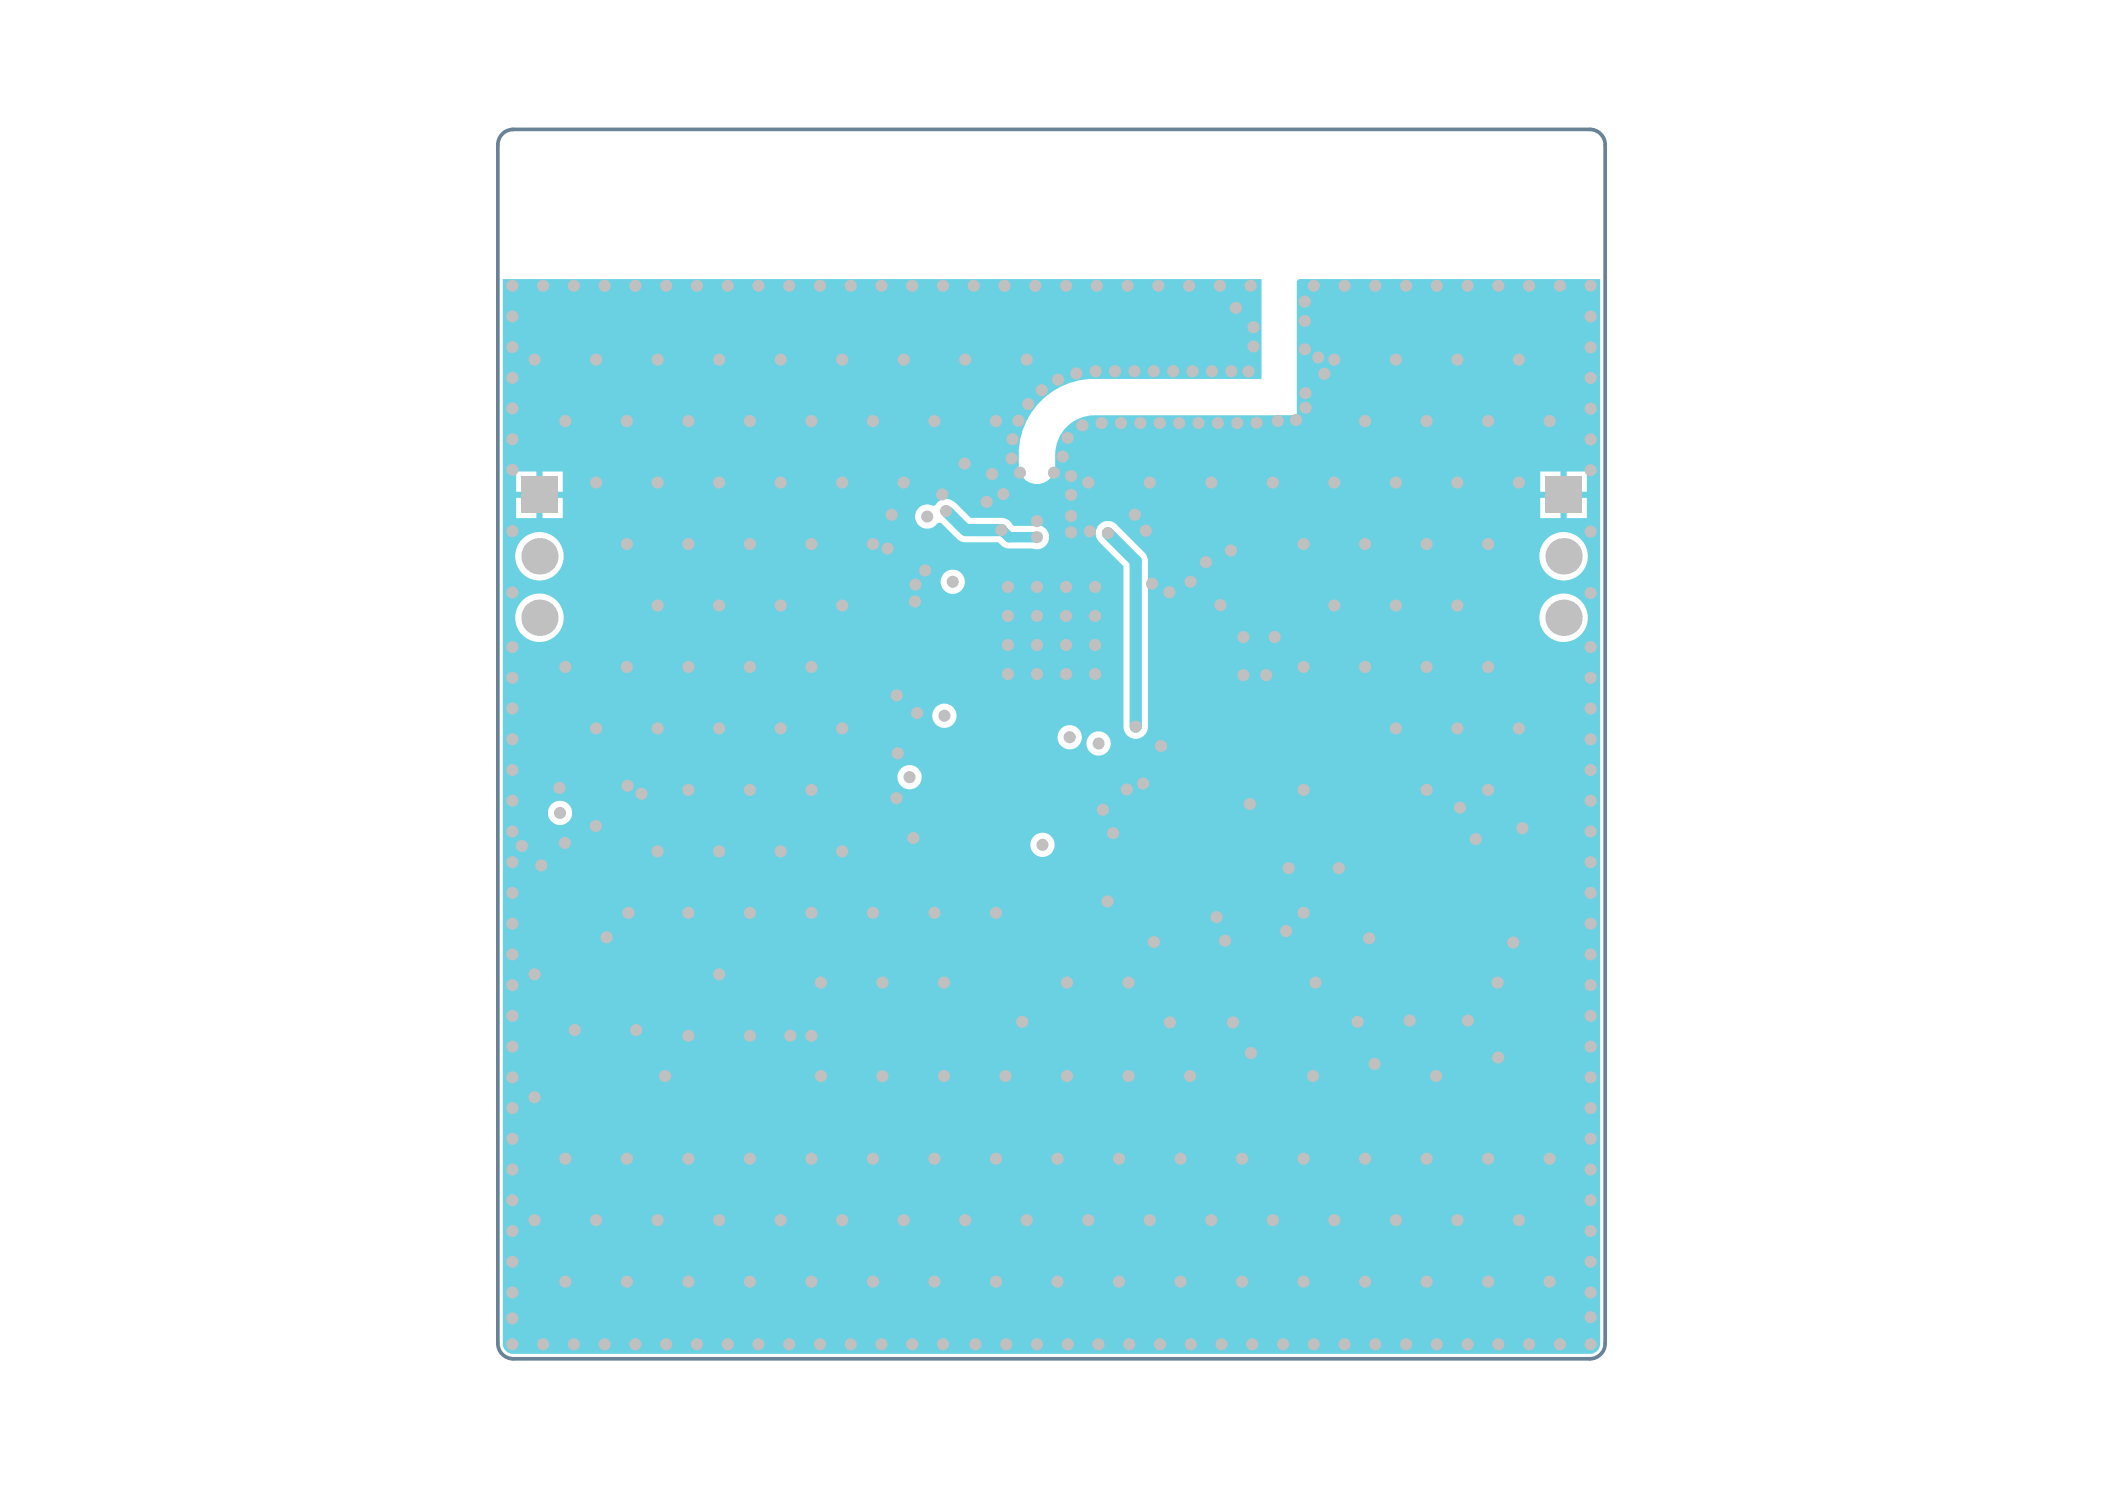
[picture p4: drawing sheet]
<svg xmlns="http://www.w3.org/2000/svg" width="297mm" height="210mm" viewBox="0 0 297 210" stroke-linecap="round" stroke-linejoin="round" font-family="sans-serif">
<path d="M72.4 18.3h151.9" fill="none" stroke="#698295" stroke-width=".51"/>
<path d="M72.4 18.3a2.18 2.18 0 0 0-2.1 2.1v169.1a2.17 2.17 0 0 0 2.1 2.2h151.9a2.17 2.17 0 0 0 2.2-2.2v-169.1a2.17 2.17 0 0 0-2.2-2.1" fill="none" stroke="#698295" stroke-width=".52"/>
<path d="M70.9 39.4h107.1v14.1h-24.3a10.7 10.7 0 0 0-9.9 9.9v2.6a2.59 2.59 0 0 0 2.5 2.3 2.59 2.59 0 0 0 2.6-2.3 7.5 7.5 0 0 1 1.3-5.4 5.5 5.5 0 0 1 4.2-2h28.6v-18.9l.3-.3h42.5v150.1a1.43 1.43 0 0 1-1.2 1.5h-152.5a1.43 1.43 0 0 1-1.2-1.5zM76.6 66.5v2.9h2.8v-2.9zM72.8 66.5v2.9h2.9v-2.9zM221.1 66.5v2.9h2.8v-2.9zM217.3 66.5v2.9h2.9v-2.9zM129.6 71.7a1.71 1.71 0 0 0 .2 2.5 1.71 1.71 0 0 0 2.5-.4h.5l2 1.9a1.93 1.93 0 0 0 1.5 .8h4.6l.7 .7 .6 .2h3.5a1.71 1.71 0 0 0 2.3-1.6 1.71 1.71 0 0 0-2.3-1.6h-2.7a2.05 2.05 0 0 0-1.7-1.1h-4.3l-2.1-2.1a1.81 1.81 0 0 0-2.9 .2l-.3 .2a1.8 1.8 0 0 0-2.1 .3zM76.6 70.2v2.9h2.8v-2.9zM72.8 70.2v2.9h2.9v-2.9zM221.1 70.2v2.9h2.8v-2.9zM217.3 70.2v2.9h2.9v-2.9zM72.7 78.5a3.4 3.4 0 0 0 6.8 0 3.4 3.4 0 0 0-6.8 0zM217.2 78.5a3.5 3.5 0 0 0 6.9 0 3.5 3.5 0 0 0-6.9 0zM132.7 82.1a1.75 1.75 0 0 0 3.5 0 1.75 1.75 0 0 0-3.5 0zM72.7 87.1a3.4 3.4 0 0 0 6.8 0 3.4 3.4 0 0 0-6.8 0zM217.2 87.1a3.5 3.5 0 0 0 6.9 0 3.5 3.5 0 0 0-6.9 0zM131.6 101a1.71 1.71 0 0 0 3.4 0 1.71 1.71 0 0 0-3.4 0zM155.1 74a1.77 1.77 0 0 0 0 2.5l3.4 3.4v22.6a1.73 1.73 0 0 0 1.8 1.7 1.73 1.73 0 0 0 1.7-1.7v-23.6l-.2-.6-.3-.4-3.8-3.7a1.71 1.71 0 0 0-2.6-.2zM149.2 104a1.75 1.75 0 0 0 3.5 0 1.75 1.75 0 0 0-3.5 0zM153.3 104.9a1.71 1.71 0 0 0 3.4 0 1.71 1.71 0 0 0-3.4 0zM126.6 109.6a1.75 1.75 0 0 0 3.5 0 1.75 1.75 0 0 0-3.5 0zM77.3 114.7a1.71 1.71 0 0 0 3.4 0 1.71 1.71 0 0 0-3.4 0zM145.4 119.2a1.71 1.71 0 0 0 3.4 0 1.71 1.71 0 0 0-3.4 0z" fill="#6ad1e3"/>
<path d="M136 74.5l.3 .3M141.3 74.8l1.1 1h3.9" fill="none" stroke="#6ad1e3" stroke-width="1.5"/>
<path d="M133.7 72.2l2.3 2.3M136.3 74.8h5M156.3 75.2l4 4v23.3" fill="none" stroke="#6ad1e3" stroke-width="1.7"/>
<g fill="#c0c0c0">
<circle cx="148.7" cy="66.7" r=".85"/>
<circle cx="146.3" cy="73.5" r=".85"/>
<circle cx="143.9" cy="66.7" r=".85"/>
<circle cx="184.2" cy="57.5" r=".85"/>
<circle cx="186" cy="50.4" r=".85"/>
<circle cx="214.8" cy="116.8" r=".85"/>
<circle cx="176.4" cy="113.4" r=".85"/>
<circle cx="178.7" cy="95.2" r=".85"/>
<circle cx="214.3" cy="50.7" r=".85"/>
<circle cx="218.7" cy="59.4" r=".85"/>
<circle cx="214.3" cy="68.1" r=".85"/>
<circle cx="214.3" cy="102.8" r=".85"/>
<circle cx="218.7" cy="163.5" r=".85"/>
<circle cx="214.3" cy="172.1" r=".85"/>
<circle cx="218.7" cy="180.8" r=".85"/>
<circle cx="205.7" cy="50.7" r=".85"/>
<circle cx="210" cy="59.4" r=".85"/>
<circle cx="205.7" cy="68.1" r=".85"/>
<circle cx="210" cy="76.7" r=".85"/>
<circle cx="205.7" cy="85.4" r=".85"/>
<circle cx="210" cy="94.1" r=".85"/>
<circle cx="205.7" cy="102.8" r=".85"/>
<circle cx="210" cy="111.4" r=".85"/>
<circle cx="210" cy="163.5" r=".85"/>
<circle cx="205.7" cy="172.1" r=".85"/>
<circle cx="210" cy="180.8" r=".85"/>
<circle cx="197" cy="50.7" r=".85"/>
<circle cx="201.3" cy="59.4" r=".85"/>
<circle cx="197" cy="68.1" r=".85"/>
<circle cx="201.3" cy="76.7" r=".85"/>
<circle cx="197" cy="85.4" r=".85"/>
<circle cx="201.3" cy="94.1" r=".85"/>
<circle cx="197" cy="102.8" r=".85"/>
<circle cx="201.3" cy="111.4" r=".85"/>
<circle cx="201.3" cy="163.5" r=".85"/>
<circle cx="197" cy="172.1" r=".85"/>
<circle cx="201.3" cy="180.8" r=".85"/>
<circle cx="188.3" cy="50.7" r=".85"/>
<circle cx="192.6" cy="59.4" r=".85"/>
<circle cx="188.3" cy="68.1" r=".85"/>
<circle cx="192.6" cy="76.7" r=".85"/>
<circle cx="188.3" cy="85.4" r=".85"/>
<circle cx="192.6" cy="94.1" r=".85"/>
<circle cx="192.6" cy="163.5" r=".85"/>
<circle cx="188.3" cy="172.1" r=".85"/>
<circle cx="192.6" cy="180.8" r=".85"/>
<circle cx="179.6" cy="68.1" r=".85"/>
<circle cx="183.9" cy="76.7" r=".85"/>
<circle cx="183.9" cy="94.1" r=".85"/>
<circle cx="183.9" cy="111.4" r=".85"/>
<circle cx="183.9" cy="128.8" r=".85"/>
<circle cx="183.9" cy="163.5" r=".85"/>
<circle cx="179.6" cy="172.1" r=".85"/>
<circle cx="183.9" cy="180.8" r=".85"/>
<circle cx="170.9" cy="68.1" r=".85"/>
<circle cx="175.3" cy="163.5" r=".85"/>
<circle cx="170.9" cy="172.1" r=".85"/>
<circle cx="175.3" cy="180.8" r=".85"/>
<circle cx="162.2" cy="68.1" r=".85"/>
<circle cx="166.6" cy="163.5" r=".85"/>
<circle cx="162.2" cy="172.1" r=".85"/>
<circle cx="166.6" cy="180.8" r=".85"/>
<circle cx="153.6" cy="68.1" r=".85"/>
<circle cx="157.9" cy="163.5" r=".85"/>
<circle cx="153.6" cy="172.1" r=".85"/>
<circle cx="157.9" cy="180.8" r=".85"/>
<circle cx="144.9" cy="50.7" r=".85"/>
<circle cx="149.2" cy="163.5" r=".85"/>
<circle cx="144.9" cy="172.1" r=".85"/>
<circle cx="149.2" cy="180.8" r=".85"/>
<circle cx="136.2" cy="50.7" r=".85"/>
<circle cx="140.5" cy="59.4" r=".85"/>
<circle cx="140.5" cy="128.8" r=".85"/>
<circle cx="140.5" cy="163.5" r=".85"/>
<circle cx="136.2" cy="172.1" r=".85"/>
<circle cx="140.5" cy="180.8" r=".85"/>
<circle cx="127.5" cy="50.7" r=".85"/>
<circle cx="131.9" cy="59.4" r=".85"/>
<circle cx="127.5" cy="68.1" r=".85"/>
<circle cx="131.9" cy="128.8" r=".85"/>
<circle cx="131.9" cy="163.5" r=".85"/>
<circle cx="127.5" cy="172.1" r=".85"/>
<circle cx="131.9" cy="180.8" r=".85"/>
<circle cx="118.8" cy="50.7" r=".85"/>
<circle cx="123.2" cy="59.4" r=".85"/>
<circle cx="118.8" cy="68.1" r=".85"/>
<circle cx="123.2" cy="76.7" r=".85"/>
<circle cx="118.8" cy="85.4" r=".85"/>
<circle cx="118.8" cy="102.8" r=".85"/>
<circle cx="118.8" cy="120.1" r=".85"/>
<circle cx="123.2" cy="128.8" r=".85"/>
<circle cx="123.2" cy="163.5" r=".85"/>
<circle cx="118.8" cy="172.1" r=".85"/>
<circle cx="123.2" cy="180.8" r=".85"/>
<circle cx="110.2" cy="50.7" r=".85"/>
<circle cx="114.5" cy="59.4" r=".85"/>
<circle cx="110.2" cy="68.1" r=".85"/>
<circle cx="114.5" cy="76.7" r=".85"/>
<circle cx="110.2" cy="85.4" r=".85"/>
<circle cx="114.5" cy="94.1" r=".85"/>
<circle cx="110.2" cy="102.8" r=".85"/>
<circle cx="114.5" cy="111.4" r=".85"/>
<circle cx="110.2" cy="120.1" r=".85"/>
<circle cx="114.5" cy="128.8" r=".85"/>
<circle cx="114.5" cy="146.1" r=".85"/>
<circle cx="114.5" cy="163.5" r=".85"/>
<circle cx="110.2" cy="172.1" r=".85"/>
<circle cx="114.5" cy="180.8" r=".85"/>
<circle cx="101.5" cy="50.7" r=".85"/>
<circle cx="105.8" cy="59.4" r=".85"/>
<circle cx="101.5" cy="68.1" r=".85"/>
<circle cx="105.8" cy="76.7" r=".85"/>
<circle cx="101.5" cy="85.4" r=".85"/>
<circle cx="105.8" cy="94.1" r=".85"/>
<circle cx="101.5" cy="102.8" r=".85"/>
<circle cx="105.8" cy="111.4" r=".85"/>
<circle cx="101.5" cy="120.1" r=".85"/>
<circle cx="105.8" cy="128.8" r=".85"/>
<circle cx="101.5" cy="137.4" r=".85"/>
<circle cx="105.8" cy="146.1" r=".85"/>
<circle cx="105.8" cy="163.5" r=".85"/>
<circle cx="101.5" cy="172.1" r=".85"/>
<circle cx="105.8" cy="180.8" r=".85"/>
<circle cx="92.8" cy="50.7" r=".85"/>
<circle cx="97.1" cy="59.4" r=".85"/>
<circle cx="92.8" cy="68.1" r=".85"/>
<circle cx="97.1" cy="76.7" r=".85"/>
<circle cx="92.8" cy="85.4" r=".85"/>
<circle cx="97.1" cy="94.1" r=".85"/>
<circle cx="92.8" cy="102.8" r=".85"/>
<circle cx="97.1" cy="111.4" r=".85"/>
<circle cx="92.8" cy="120.1" r=".85"/>
<circle cx="97.1" cy="128.8" r=".85"/>
<circle cx="97.1" cy="146.1" r=".85"/>
<circle cx="97.1" cy="163.5" r=".85"/>
<circle cx="92.8" cy="172.1" r=".85"/>
<circle cx="97.1" cy="180.8" r=".85"/>
<circle cx="84.1" cy="50.7" r=".85"/>
<circle cx="88.5" cy="59.4" r=".85"/>
<circle cx="84.1" cy="68.1" r=".85"/>
<circle cx="88.5" cy="76.7" r=".85"/>
<circle cx="88.5" cy="94.1" r=".85"/>
<circle cx="84.1" cy="102.8" r=".85"/>
<circle cx="88.5" cy="163.5" r=".85"/>
<circle cx="84.1" cy="172.1" r=".85"/>
<circle cx="88.5" cy="180.8" r=".85"/>
<circle cx="75.4" cy="50.7" r=".85"/>
<circle cx="79.8" cy="59.4" r=".85"/>
<circle cx="79.8" cy="94.1" r=".85"/>
<circle cx="75.4" cy="137.4" r=".85"/>
<circle cx="75.4" cy="154.8" r=".85"/>
<circle cx="79.8" cy="163.5" r=".85"/>
<circle cx="75.4" cy="172.1" r=".85"/>
<circle cx="79.8" cy="180.8" r=".85"/>
<circle cx="172.9" cy="132.7" r=".85"/>
<circle cx="163.8" cy="105.2" r=".85"/>
<circle cx="172.2" cy="85.4" r=".85"/>
<circle cx="165" cy="83.5" r=".85"/>
<circle cx="175.5" cy="95.2" r=".85"/>
<circle cx="175.5" cy="89.9" r=".85"/>
<circle cx="181.5" cy="131.3" r=".85"/>
<circle cx="181.8" cy="122.5" r=".85"/>
<circle cx="193.2" cy="132.4" r=".85"/>
<circle cx="191.6" cy="144.1" r=".85"/>
<circle cx="171.7" cy="129.4" r=".85"/>
<circle cx="174" cy="144.2" r=".85"/>
<circle cx="179.9" cy="89.9" r=".85"/>
<circle cx="162.6" cy="82.3" r=".85"/>
<circle cx="154.5" cy="82.8" r=".85"/>
<circle cx="154.5" cy="86.9" r=".85"/>
<circle cx="154.5" cy="91" r=".85"/>
<circle cx="154.5" cy="95.1" r=".85"/>
<circle cx="150.4" cy="82.8" r=".85"/>
<circle cx="150.4" cy="86.9" r=".85"/>
<circle cx="150.4" cy="91" r=".85"/>
<circle cx="150.4" cy="95.1" r=".85"/>
<circle cx="146.3" cy="82.8" r=".85"/>
<circle cx="146.3" cy="86.9" r=".85"/>
<circle cx="146.3" cy="91" r=".85"/>
<circle cx="146.3" cy="95.1" r=".85"/>
<circle cx="142.2" cy="82.8" r=".85"/>
<circle cx="142.2" cy="86.9" r=".85"/>
<circle cx="142.2" cy="95.1" r=".85"/>
<circle cx="142.2" cy="91" r=".85"/>
<circle cx="185.6" cy="138.6" r=".85"/>
<circle cx="211.3" cy="138.6" r=".85"/>
<circle cx="159.2" cy="138.6" r=".85"/>
<circle cx="150.6" cy="138.6" r=".85"/>
<circle cx="124.5" cy="138.6" r=".85"/>
<circle cx="133.2" cy="138.6" r=".85"/>
<circle cx="115.8" cy="138.6" r=".85"/>
<circle cx="115.8" cy="151.8" r=".85"/>
<circle cx="133.2" cy="151.8" r=".85"/>
<circle cx="202.7" cy="151.8" r=".85"/>
<circle cx="176.5" cy="148.5" r=".85"/>
<circle cx="156.3" cy="127.2" r=".85"/>
<circle cx="165.1" cy="144.2" r=".85"/>
<circle cx="144.2" cy="144.1" r=".85"/>
<circle cx="211.4" cy="149.2" r=".85"/>
<circle cx="207.1" cy="144" r=".85"/>
<circle cx="213.5" cy="133" r=".85"/>
<circle cx="198.9" cy="144" r=".85"/>
<circle cx="72.3" cy="83.6" r=".85"/>
<circle cx="72.3" cy="74.9" r=".85"/>
<circle cx="72.3" cy="62" r=".85"/>
<circle cx="72.3" cy="66.3" r=".85"/>
<circle cx="72.3" cy="53.3" r=".85"/>
<circle cx="72.3" cy="57.6" r=".85"/>
<circle cx="176.9" cy="46.2" r=".85"/>
<circle cx="176.5" cy="40.3" r=".85"/>
<circle cx="189.7" cy="40.3" r=".85"/>
<circle cx="185.4" cy="40.3" r=".85"/>
<circle cx="184.1" cy="45.3" r=".85"/>
<circle cx="184.1" cy="42.5" r=".85"/>
<circle cx="224.5" cy="83.7" r=".85"/>
<circle cx="224.5" cy="75" r=".85"/>
<circle cx="224.5" cy="66.3" r=".85"/>
<circle cx="224.5" cy="53.3" r=".85"/>
<circle cx="224.5" cy="57.6" r=".85"/>
<circle cx="224.5" cy="49" r=".85"/>
<circle cx="224.5" cy="62" r=".85"/>
<circle cx="176.9" cy="48.9" r=".85"/>
<circle cx="180.3" cy="59.4" r=".85"/>
<circle cx="182.9" cy="59.2" r=".85"/>
<circle cx="184.1" cy="49.3" r=".85"/>
<circle cx="173.7" cy="52.4" r=".85"/>
<circle cx="171" cy="52.4" r=".85"/>
<circle cx="168.3" cy="52.4" r=".85"/>
<circle cx="165.5" cy="52.4" r=".85"/>
<circle cx="162.8" cy="52.4" r=".85"/>
<circle cx="160.1" cy="52.4" r=".85"/>
<circle cx="157.3" cy="52.4" r=".85"/>
<circle cx="154.6" cy="52.4" r=".85"/>
<circle cx="151.9" cy="52.7" r=".85"/>
<circle cx="149.3" cy="53.6" r=".85"/>
<circle cx="147" cy="55" r=".85"/>
<circle cx="145.1" cy="57" r=".85"/>
<circle cx="143.7" cy="59.4" r=".85"/>
<circle cx="142.9" cy="62" r=".85"/>
<circle cx="142.7" cy="64.7" r=".85"/>
<circle cx="150" cy="64.4" r=".85"/>
<circle cx="150.7" cy="61.8" r=".85"/>
<circle cx="152.7" cy="60" r=".85"/>
<circle cx="155.5" cy="59.7" r=".85"/>
<circle cx="158.2" cy="59.7" r=".85"/>
<circle cx="160.9" cy="59.7" r=".85"/>
<circle cx="163.7" cy="59.7" r=".85"/>
<circle cx="166.4" cy="59.7" r=".85"/>
<circle cx="169.1" cy="59.7" r=".85"/>
<circle cx="171.9" cy="59.7" r=".85"/>
<circle cx="174.6" cy="59.7" r=".85"/>
<circle cx="177.3" cy="59.6" r=".85"/>
<circle cx="176.2" cy="52.4" r=".85"/>
<circle cx="208.2" cy="118.4" r=".85"/>
<circle cx="206" cy="113.9" r=".85"/>
<circle cx="188.9" cy="122.5" r=".85"/>
<circle cx="162.8" cy="132.9" r=".85"/>
<circle cx="167.8" cy="40.3" r=".85"/>
<circle cx="172.1" cy="40.3" r=".85"/>
<circle cx="159.1" cy="40.3" r=".85"/>
<circle cx="163.5" cy="40.3" r=".85"/>
<circle cx="224.5" cy="126" r=".85"/>
<circle cx="224.5" cy="121.6" r=".85"/>
<circle cx="224.5" cy="117.3" r=".85"/>
<circle cx="224.5" cy="130.3" r=".85"/>
<circle cx="215.8" cy="189.6" r=".85"/>
<circle cx="207.1" cy="189.6" r=".85"/>
<circle cx="202.8" cy="189.6" r=".85"/>
<circle cx="198.4" cy="189.6" r=".85"/>
<circle cx="194.1" cy="189.6" r=".85"/>
<circle cx="211.4" cy="189.6" r=".85"/>
<circle cx="194.1" cy="40.3" r=".85"/>
<circle cx="184.2" cy="55.5" r=".85"/>
<circle cx="198.4" cy="40.3" r=".85"/>
<circle cx="202.8" cy="40.3" r=".85"/>
<circle cx="207.1" cy="40.3" r=".85"/>
<circle cx="146.1" cy="40.3" r=".85"/>
<circle cx="141.7" cy="40.3" r=".85"/>
<circle cx="154.8" cy="40.3" r=".85"/>
<circle cx="150.4" cy="40.3" r=".85"/>
<circle cx="120" cy="40.3" r=".85"/>
<circle cx="115.7" cy="40.3" r=".85"/>
<circle cx="133.1" cy="40.3" r=".85"/>
<circle cx="137.4" cy="40.3" r=".85"/>
<circle cx="128.7" cy="40.3" r=".85"/>
<circle cx="124.4" cy="40.3" r=".85"/>
<circle cx="98.3" cy="40.3" r=".85"/>
<circle cx="102.7" cy="40.3" r=".85"/>
<circle cx="111.4" cy="40.3" r=".85"/>
<circle cx="107" cy="40.3" r=".85"/>
<circle cx="89.7" cy="40.3" r=".85"/>
<circle cx="94" cy="40.3" r=".85"/>
<circle cx="174.4" cy="43.4" r=".85"/>
<circle cx="159" cy="111.4" r=".85"/>
<circle cx="89.8" cy="145.3" r=".85"/>
<circle cx="81.1" cy="145.3" r=".85"/>
<circle cx="159.2" cy="151.8" r=".85"/>
<circle cx="141.9" cy="151.8" r=".85"/>
<circle cx="150.6" cy="151.8" r=".85"/>
<circle cx="167.9" cy="151.8" r=".85"/>
<circle cx="185.3" cy="151.8" r=".85"/>
<circle cx="194" cy="150.1" r=".85"/>
<circle cx="151.1" cy="67.2" r=".85"/>
<circle cx="151.1" cy="69.8" r=".85"/>
<circle cx="151.1" cy="72.8" r=".85"/>
<circle cx="124.5" cy="151.8" r=".85"/>
<circle cx="151.1" cy="75.1" r=".85"/>
<circle cx="186.9" cy="52.7" r=".85"/>
<circle cx="137.6" cy="189.6" r=".85"/>
<circle cx="142" cy="189.6" r=".85"/>
<circle cx="146.3" cy="189.6" r=".85"/>
<circle cx="150.7" cy="189.6" r=".85"/>
<circle cx="133.1" cy="189.6" r=".85"/>
<circle cx="128.7" cy="189.6" r=".85"/>
<circle cx="124.4" cy="189.6" r=".85"/>
<circle cx="120" cy="189.6" r=".85"/>
<circle cx="102.7" cy="189.6" r=".85"/>
<circle cx="107" cy="189.6" r=".85"/>
<circle cx="111.4" cy="189.6" r=".85"/>
<circle cx="115.7" cy="189.6" r=".85"/>
<circle cx="85.3" cy="189.6" r=".85"/>
<circle cx="89.7" cy="189.6" r=".85"/>
<circle cx="94" cy="189.6" r=".85"/>
<circle cx="98.3" cy="189.6" r=".85"/>
<circle cx="76.6" cy="189.6" r=".85"/>
<circle cx="81" cy="189.6" r=".85"/>
<circle cx="72.3" cy="178" r=".85"/>
<circle cx="72.3" cy="182.3" r=".85"/>
<circle cx="72.3" cy="186" r=".85"/>
<circle cx="72.3" cy="189.6" r=".85"/>
<circle cx="72.3" cy="160.6" r=".85"/>
<circle cx="72.3" cy="165" r=".85"/>
<circle cx="72.3" cy="169.3" r=".85"/>
<circle cx="72.3" cy="173.7" r=".85"/>
<circle cx="72.3" cy="152" r=".85"/>
<circle cx="72.3" cy="156.3" r=".85"/>
<circle cx="72.3" cy="134.6" r=".85"/>
<circle cx="72.3" cy="139" r=".85"/>
<circle cx="72.3" cy="143.3" r=".85"/>
<circle cx="72.3" cy="147.6" r=".85"/>
<circle cx="72.3" cy="117.3" r=".85"/>
<circle cx="72.3" cy="121.6" r=".85"/>
<circle cx="72.3" cy="126" r=".85"/>
<circle cx="72.3" cy="130.3" r=".85"/>
<circle cx="72.3" cy="108.6" r=".85"/>
<circle cx="72.3" cy="113" r=".85"/>
<circle cx="72.3" cy="91.3" r=".85"/>
<circle cx="72.3" cy="95.6" r=".85"/>
<circle cx="72.3" cy="99.9" r=".85"/>
<circle cx="72.3" cy="104.3" r=".85"/>
<circle cx="168" cy="189.6" r=".85"/>
<circle cx="163.7" cy="189.6" r=".85"/>
<circle cx="159.3" cy="189.6" r=".85"/>
<circle cx="155" cy="189.6" r=".85"/>
<circle cx="185.4" cy="189.6" r=".85"/>
<circle cx="181.1" cy="189.6" r=".85"/>
<circle cx="176.7" cy="189.6" r=".85"/>
<circle cx="172.4" cy="189.6" r=".85"/>
<circle cx="220.1" cy="189.6" r=".85"/>
<circle cx="189.7" cy="189.6" r=".85"/>
<circle cx="224.5" cy="178" r=".85"/>
<circle cx="224.5" cy="182.3" r=".85"/>
<circle cx="224.5" cy="185.8" r=".85"/>
<circle cx="224.5" cy="189.6" r=".85"/>
<circle cx="224.5" cy="160.6" r=".85"/>
<circle cx="224.5" cy="165" r=".85"/>
<circle cx="224.5" cy="169.3" r=".85"/>
<circle cx="224.5" cy="173.7" r=".85"/>
<circle cx="224.5" cy="143.3" r=".85"/>
<circle cx="224.5" cy="108.6" r=".85"/>
<circle cx="224.5" cy="113" r=".85"/>
<circle cx="224.5" cy="91.3" r=".85"/>
<circle cx="224.5" cy="95.6" r=".85"/>
<circle cx="224.5" cy="104.3" r=".85"/>
<circle cx="220.1" cy="40.3" r=".85"/>
<circle cx="215.8" cy="40.3" r=".85"/>
<circle cx="211.4" cy="40.3" r=".85"/>
<circle cx="224.5" cy="44.6" r=".85"/>
<circle cx="224.5" cy="40.3" r=".85"/>
<circle cx="72.3" cy="49" r=".85"/>
<circle cx="72.3" cy="44.6" r=".85"/>
<circle cx="85.3" cy="40.3" r=".85"/>
<circle cx="81" cy="40.3" r=".85"/>
<circle cx="76.6" cy="40.3" r=".85"/>
<circle cx="72.3" cy="40.3" r=".85"/>
<circle cx="93.9" cy="151.8" r=".85"/>
<circle cx="161.3" cy="110.5" r=".85"/>
<circle cx="155.6" cy="114.2" r=".85"/>
<circle cx="157.1" cy="117.5" r=".85"/>
<circle cx="141.6" cy="69.7" r=".85"/>
<circle cx="126.5" cy="98.1" r=".85"/>
<circle cx="129.4" cy="100.6" r=".85"/>
<circle cx="126.7" cy="106.3" r=".85"/>
<circle cx="126.5" cy="112.6" r=".85"/>
<circle cx="128.9" cy="118.2" r=".85"/>
<circle cx="132.9" cy="69.7" r=".85"/>
<circle cx="139.2" cy="70.8" r=".85"/>
<circle cx="136.1" cy="65.4" r=".85"/>
<circle cx="129.2" cy="82.5" r=".85"/>
<circle cx="129.1" cy="84.9" r=".85"/>
<circle cx="130.6" cy="80.5" r=".85"/>
<circle cx="125.2" cy="77.4" r=".85"/>
<circle cx="125.8" cy="72.6" r=".85"/>
<circle cx="153.8" cy="75" r=".85"/>
<circle cx="160.1" cy="72.6" r=".85"/>
<circle cx="161.7" cy="74.9" r=".85"/>
<circle cx="168" cy="82.1" r=".85"/>
<circle cx="170.2" cy="79.3" r=".85"/>
<circle cx="173.7" cy="77.7" r=".85"/>
<circle cx="140" cy="66.9" r=".85"/>
<circle cx="90.5" cy="112" r=".85"/>
<circle cx="88.6" cy="110.8" r=".85"/>
<circle cx="76.4" cy="122.1" r=".85"/>
<circle cx="85.6" cy="132.2" r=".85"/>
<circle cx="73.6" cy="119.3" r=".85"/>
<circle cx="84.1" cy="116.5" r=".85"/>
<circle cx="78.9" cy="111.1" r=".85"/>
<circle cx="79.7" cy="118.9" r=".85"/>
<circle cx="88.7" cy="128.8" r=".85"/>
<circle cx="111.5" cy="146.1" r=".85"/>
<circle cx="224.5" cy="99.9" r=".85"/>
<circle cx="224.5" cy="147.6" r=".85"/>
<circle cx="224.5" cy="139" r=".85"/>
<circle cx="224.5" cy="134.6" r=".85"/>
<circle cx="224.5" cy="156.3" r=".85"/>
<circle cx="224.5" cy="152" r=".85"/>
<circle cx="79" cy="114.7" r=".85"/>
<circle cx="160.3" cy="102.5" r=".85"/>
<circle cx="146.3" cy="75.8" r=".85"/>
<circle cx="141.3" cy="74.8" r=".85"/>
<circle cx="128.3" cy="109.6" r=".85"/>
<circle cx="133.5" cy="72.1" r=".85"/>
<circle cx="134.4" cy="82.1" r=".85"/>
<circle cx="133.3" cy="101" r=".85"/>
<circle cx="155" cy="104.9" r=".85"/>
<circle cx="150.9" cy="104" r=".85"/>
<circle cx="130.8" cy="72.9" r=".85"/>
<circle cx="156.3" cy="75.2" r=".85"/>
<circle cx="147.1" cy="119.2" r=".85"/>
<circle cx="76.1" cy="78.5" r="2.56"/>
<circle cx="76.1" cy="87.1" r="2.56"/>
<circle cx="220.6" cy="78.5" r="2.56"/>
<circle cx="220.6" cy="87.1" r="2.56"/>
</g>
<g fill="#c0c0c0">
<path d="M73.6 67.2h5.1v5.2h-5.1z" fill-rule="evenodd"/>
<path d="M218.1 67.2h5.1v5.2h-5.1z" fill-rule="evenodd"/>
</g>
</svg>
